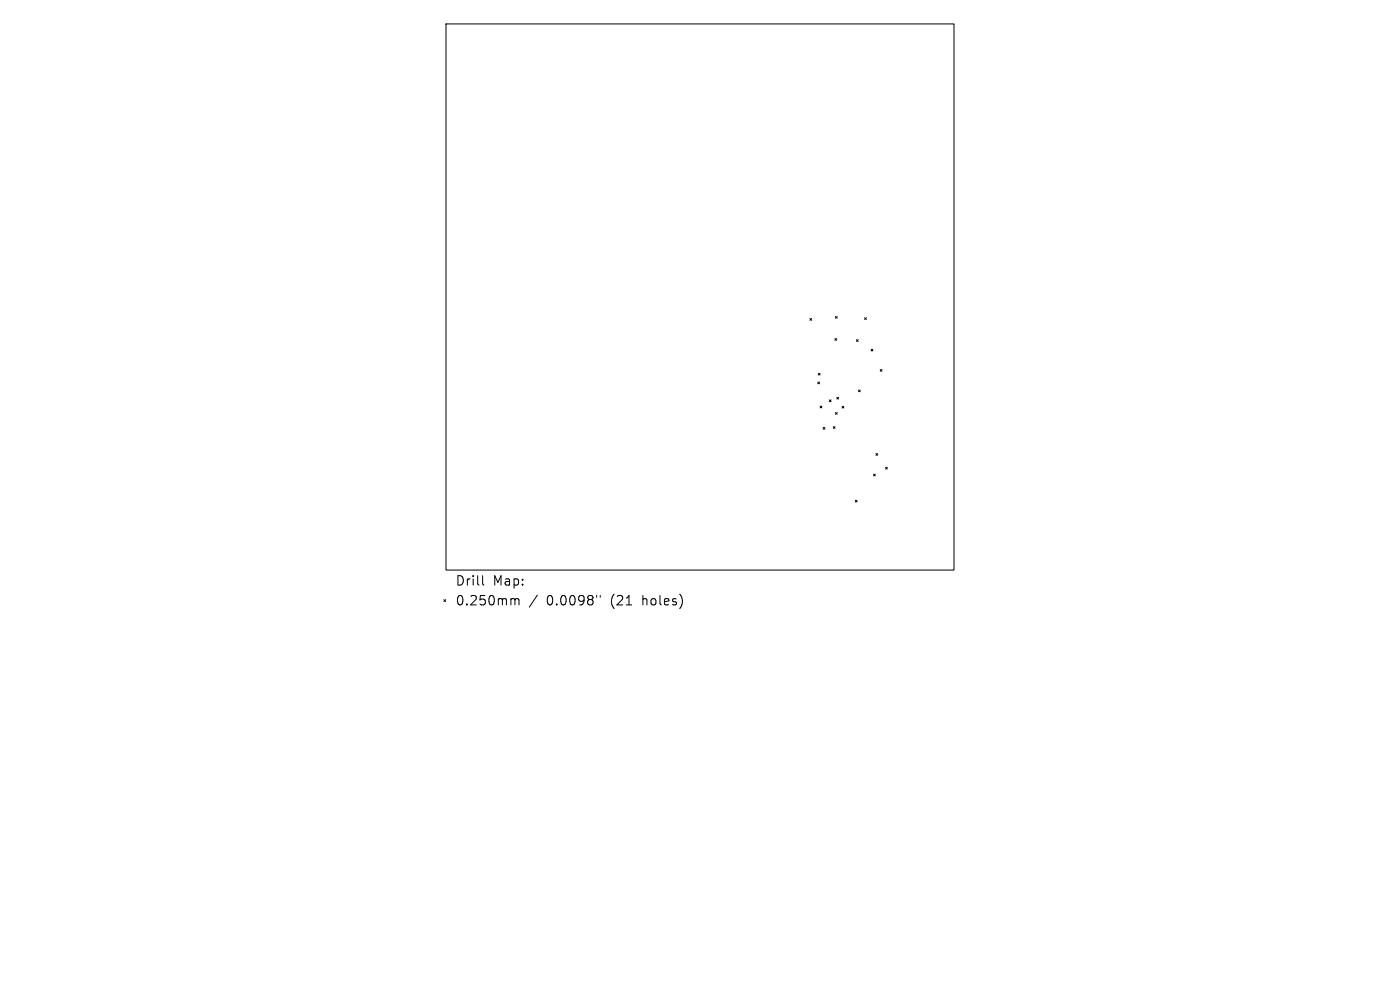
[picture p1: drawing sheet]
<svg xmlns="http://www.w3.org/2000/svg" width="297mm" height="210mm" viewBox="0 0 297 210" stroke-linecap="round" stroke-linejoin="round" font-family="sans-serif">
<defs><g id="words">
<g font-size="2.8">
<text x="96.5" y="124.5">Drill</text>
<text x="104.6" y="124.5">Map:</text>
<text x="96.5" y="128.7">0.250mm</text>
<text x="116" y="128.7">0.0098&quot;</text>
<text x="129.7" y="128.7">(21</text>
<text x="136.6" y="128.7">holes)</text>
</g>
</g></defs>
<g fill="none" stroke="#000" stroke-width=".21">
<path d="M94.6 5.1h107.8v115.8h-107.8zM171.8 67.6l.4 .3M172.2 67.6l-.4 .3M173.6 79.2l.4 .4M174 79.2l-.4 .4M177.1 71.8l.4 .4M177.2 67.1l.4 .4M177.5 71.8l-.4 .4M177.6 67.1l-.4 .4M181.7 72.1l.4 .3M182.1 72.1l-.4 .3M183.4 67.4l.4 .4"/>
<path d="M183.8 67.4l-.4 .4M184.8 74.1l.4 .4M185.2 74.1l-.4 .4M186.7 78.4l.4 .4M187.1 78.4l-.4 .4M173.5 81l.4 .4M173.9 81l-.4 .4M174 86.1l.4 .4M174.4 86.1l-.4 .4M174.6 90.7l.4 .4M175 90.7l-.4 .4M175.9 84.8l.4 .4"/>
<path d="M176.3 84.8l-.4 .4M176.8 90.5l.4 .4M177.2 90.5l-.4 .4M177.2 87.5l.4 .4M177.5 84.3l.4 .4M177.6 87.5l-.4 .4M177.9 84.3l-.4 .4M178.6 86.2l.4 .4M179 86.2l-.4 .4M182.1 82.7l.4 .4M182.5 82.7l-.4 .4M185.8 96.2l.4 .4"/>
<path d="M186.2 96.2l-.4 .4M187.9 99.1l.3 .4M188.2 99.1l-.3 .4M181.4 106.1l.4 .4M181.8 106.1l-.4 .4M185.3 100.6l.4 .4M185.7 100.6l-.4 .4M94.2 127.2l.3 .4M94.5 127.2l-.3 .4M102.4 122.1v1.7l.3 .3M108.7 127l.4 .1 .1 .2M109.2 127.3l.3-.3 .5 .1 .1 1.2"/>
<path d="M109.2 127.3v1M114 126.2l-1.7 2.6M126.6 126.3v.4M127.3 126.3v.4"/>
</g>
<use href="#words"/>
</svg>
